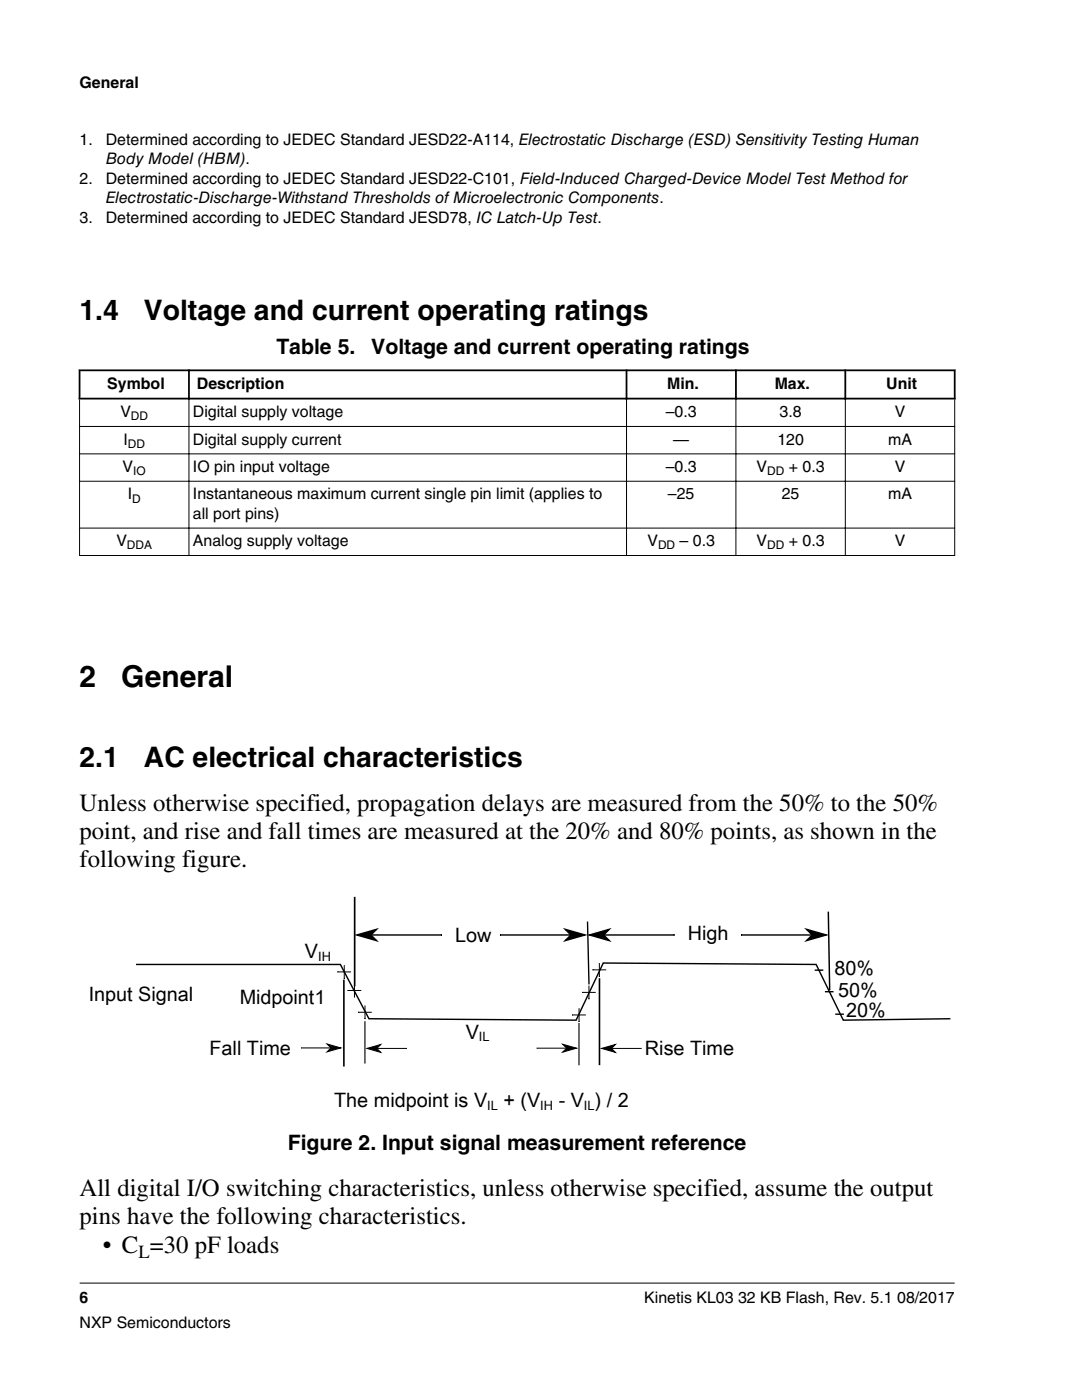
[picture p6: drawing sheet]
<svg xmlns="http://www.w3.org/2000/svg" width="216mm" height="279mm" viewBox="0 0 216 279" stroke-linecap="round" stroke-linejoin="round" font-family="sans-serif">
<defs><g id="words">
<g font-size="6">
<text x="15.9" y="137">2</text>
<text x="24.2" y="137">General</text>
</g>
<g font-size="5.6">
<text x="15.9" y="63.8">1.4</text>
<text x="28.7" y="63.8">Voltage and current operating ratings</text>
<text x="15.9" y="153.2">2.1</text>
<text x="28.7" y="153.2">AC electrical characteristics</text>
</g>
<g font-size="4.9">
<text x="15.9" y="161.8">Unless otherwise specified, propagation delays are measured from the 50% to the 50%</text>
<text x="15.9" y="167.4">point, and rise and fall times are measured at the 20% and 80% points, as shown in the</text>
<text x="15.9" y="173.1">following figure.</text>
<text x="15.9" y="238.7">All digital I/O switching characteristics, unless otherwise specified, assume the output</text>
<text x="15.9" y="244.4">pins have the following characteristics.</text>
<text x="20.5" y="250">• C =30 pF loads</text>
</g>
<g font-size="4.2">
<text x="55.1" y="70.6">Table 5.</text>
<text x="74.1" y="70.6">Voltage and current operating ratings</text>
<text x="57.4" y="229.4">Figure 2. Input signal measurement reference</text>
</g>
<g font-size="4">
<text x="60.9" y="191.2">V</text>
<text x="90.8" y="188">Low</text>
<text x="137.3" y="187.6">High</text>
<text x="166.5" y="194.6">80%</text>
<text x="17.7" y="199.8">Input Signal</text>
<text x="167.2" y="199">50%</text>
<text x="168.8" y="203.1">20%</text>
</g>
<text font-size="4" fill="#000005" x="47.8" y="200.3">Midpoint1</text>
<g font-size="4" fill="#000003">
<text x="92.9" y="207.3">V</text>
<text x="66.7" y="221">The midpoint is V</text>
<text x="100.5" y="221">+ (V</text>
<text x="111.5" y="221">- V ) / 2</text>
</g>
<g font-size="4" fill="#000008">
<text x="41.8" y="210.5">Fall Time</text>
<text x="128.7" y="210.6">Rise Time</text>
</g>
<text font-size="3.7" x="27.6" y="251">L</text>
<g font-size="3.2">
<text x="15.9" y="17.5">General</text>
<text x="15.9" y="28.9">1.</text>
<text x="21.1" y="28.9">Determined according to JEDEC Standard JESD22-A114, Electrostatic Discharge (ESD) Sensitivity Testing Human</text>
<text x="21.1" y="32.8">Body Model (HBM).</text>
<text x="15.9" y="36.7">2.</text>
<text x="21.1" y="36.7">Determined according to JEDEC Standard JESD22-C101, Field-Induced Charged-Device Model Test Method for</text>
<text x="21.1" y="40.6">Electrostatic-Discharge-Withstand Thresholds of Microelectronic Components.</text>
<text x="15.9" y="44.4">3.</text>
<text x="21.1" y="44.4">Determined according to JEDEC Standard JESD78, IC Latch-Up Test.</text>
<text x="21.4" y="77.6">Symbol</text>
<text x="39.3" y="77.6">Description</text>
<text x="133.1" y="77.6">Min.</text>
<text x="154.6" y="77.6">Max.</text>
<text x="176.9" y="77.6">Unit</text>
<text x="24" y="83.2">V</text>
<text x="38.5" y="83.2">Digital supply voltage</text>
<text x="132.8" y="83.2">–0.3</text>
<text x="155.6" y="83.2">3.8</text>
<text x="178.5" y="83.2">V</text>
<text x="24.6" y="88.7">I</text>
<text x="38.5" y="88.7">Digital supply current</text>
<text x="134.3" y="88.7">—</text>
<text x="155.1" y="88.7">120</text>
<text x="177.2" y="88.7">mA</text>
<text x="24.5" y="94.2">V</text>
<text x="38.5" y="94.2">IO pin input voltage</text>
<text x="132.8" y="94.2">–0.3</text>
<text x="151" y="94.2">V</text>
<text x="157.4" y="94.2">+ 0.3</text>
<text x="178.5" y="94.2">V</text>
<text x="25.5" y="99.7">I</text>
<text x="38.5" y="99.7">Instantaneous maximum current single pin limit (applies to</text>
<text x="133.3" y="99.7">–25</text>
<text x="156" y="99.7">25</text>
<text x="177.2" y="99.7">mA</text>
<text x="38.5" y="103.5">all port pins)</text>
<text x="23.2" y="109">V</text>
<text x="38.5" y="109">Analog supply voltage</text>
<text x="129.2" y="109">V</text>
<text x="135.6" y="109">– 0.3</text>
<text x="151" y="109">V</text>
<text x="157.4" y="109">+ 0.3</text>
<text x="178.5" y="109">V</text>
<text x="15.9" y="260">6</text>
<text x="128.6" y="260">Kinetis KL03 32 KB Flash, Rev. 5.1 08/2017</text>
<text x="15.9" y="265">NXP Semiconductors</text>
</g>
<text font-size="2.6" x="63.5" y="191.7">IH</text>
<g font-size="2.6" fill="#000003">
<text x="95.6" y="207.8">IL</text>
<text x="97.2" y="221.5">IL</text>
<text x="107.8" y="221.5">IH</text>
<text x="116.5" y="221.5">IL</text>
</g>
<g font-size="2.4">
<text x="26.1" y="83.9">DD</text>
<text x="25.5" y="89.3">DD</text>
<text x="26.6" y="94.8">IO</text>
<text x="153.1" y="94.8">DD</text>
<text x="26.4" y="100.3">D</text>
<text x="25.3" y="109.6">DDA</text>
<text x="131.3" y="109.6">DD</text>
<text x="153.1" y="109.6">DD</text>
</g>
</g></defs>
<path d="M15.7 73.9h175M15.7 79.6h175M15.9 73.7v6M37.7 73.7v6M125 73.7v6M146.8 73.7v6M168.7 73.7v6M190.5 73.7v6" fill="none" stroke="#000" stroke-width=".35"/>
<path d="M15.9 79.7v31.2M37.7 79.3v31.6M125 79.3v31.6M146.8 79.3v31.6M168.7 79.3v31.6M190.5 79.7v31.2M15.8 85.1h174.8M15.8 90.6h174.8M15.8 96h174.8M15.8 105.4h174.8M15.8 110.9h174.8" fill="none" stroke="#000" stroke-width=".2"/>
<path d="M27.1 192.5h40.8l5.7 10.8 41.4 .3 5.4-11.4 42.5 .3 5.4 11.1 21.3-.3z" fill="#fff"/>
<path d="M27.1 192.5h40.8l5.7 10.8 41.4 .3 5.4-11.4 42.5 .3 5.4 11.1 21.3-.3M71.2 186.6h17h-.2M99.9 186.6h-.1h16.9M117.6 186.6h17h-.2M148.1 186.6h-.2h17" fill="none" stroke="#000" stroke-width=".28"/>
<path d="M70.8 179v17.8" fill="none" stroke="#000003" stroke-width=".33"/>
<path d="M117.2 183.9l.3 12.6" fill="none" stroke="#000" stroke-width=".27"/>
<path d="M68.6 195.5v17.4M119.6 195.2v17.4" fill="none" stroke="#000" stroke-width=".32"/>
<g fill="#000" stroke="#000" stroke-width=".28">
<path d="M71.2 186.6l3.9-1.1-1.1 1.1 1.1 1.1z" fill-rule="evenodd"/>
<path d="M112.8 185.5l3.9 1.1-3.9 1.1 1.1-1.1z" fill-rule="evenodd"/>
<path d="M117.6 186.6l4-1.1-1.1 1.1 1.1 1.1z" fill-rule="evenodd"/>
<path d="M160.9 185.5l4 1.1-4 1.1 1.2-1.1z" fill-rule="evenodd"/>
</g>
<path d="M165.3 181.9l.3 15.7" fill="none" stroke="#000" stroke-width=".29"/>
<path d="M69.5 197.7h-.1h2.7M119.6 192.2v2.7v-.1M60.1 209.1h7.9M73.2 209.2h7.9M120 209.2h7.9M15.9 256.1h174.6" fill="none" stroke="#000" stroke-width=".2"/>
<g fill="#000" stroke="#000" stroke-width=".2">
<path d="M65.3 208.4l2.7 .7-2.7 .8 .7-.8z" fill-rule="evenodd"/>
<path d="M73.2 209.2l2.8-.7-.8 .7 .8 .8z" fill-rule="evenodd"/>
<path d="M112.3 208.4l2.7 .8-2.7 .8 .8-.8z" fill-rule="evenodd"/>
<path d="M120 209.2l2.8-.7-.8 .7 .8 .8z" fill-rule="evenodd"/>
</g>
<path d="M68.7 192.6v2.7v-.1M70.7 196.3v2.7v-.1M118.4 193.6h-.2h2.7M107.2 209.2h7.8M114.3 202.6h-.1h2.7" fill="none" stroke="#000005" stroke-width=".2"/>
<path d="M164.6 197.9h1.7M166.7 202.4h1.7" fill="none" stroke="#000008" stroke-width=".28"/>
<path d="M162.6 193.6h1.7" fill="none" stroke="#000003" stroke-width=".28"/>
<path d="M115.5 204.1v8.5" fill="none" stroke="#000003" stroke-width=".22"/>
<path d="M116.3 198.1h-.1h2.7M71.6 202h-.1h2.7M72.8 200.7v2.7v-.2" fill="none" stroke="#00000b" stroke-width=".2"/>
<path d="M67.5 194h-.2h2.7M117.5 196.7v2.7v-.1" fill="none" stroke="#000003" stroke-width=".2"/>
<path d="M115.5 201.2v2.7v-.1" fill="none" stroke="#00000e" stroke-width=".2"/>
<path d="M72.8 203.8v8.5" fill="none" stroke="#000" stroke-width=".22"/>
<use href="#words"/>
</svg>
